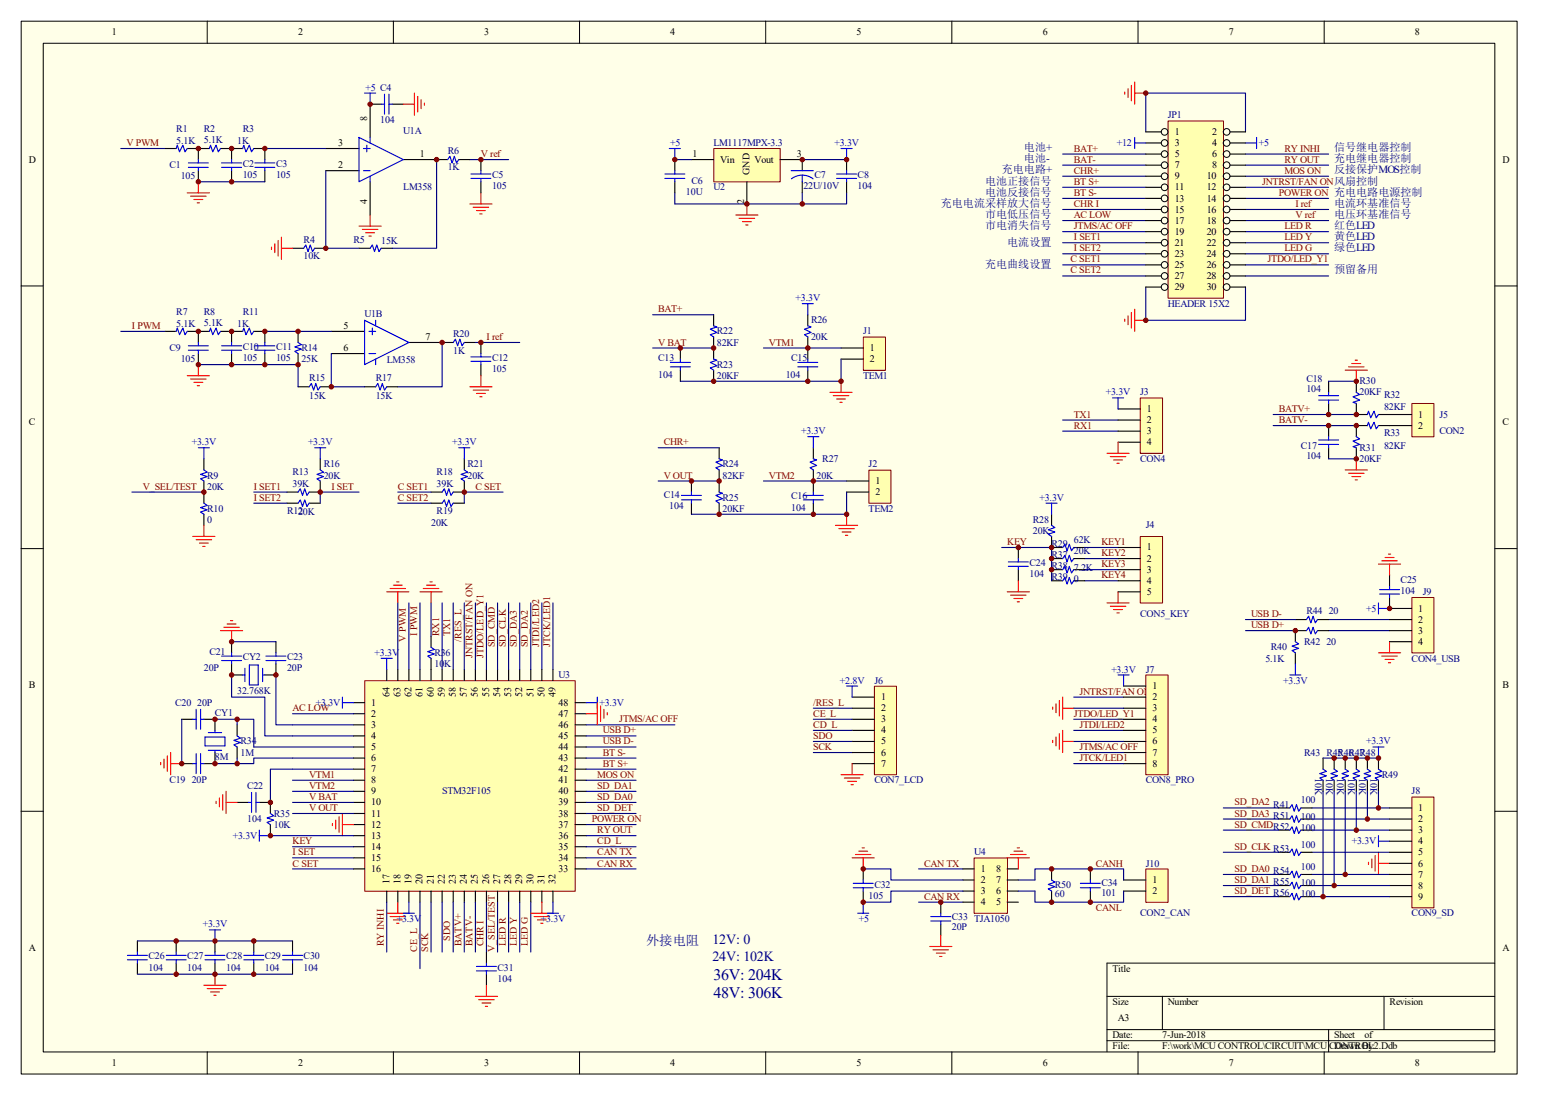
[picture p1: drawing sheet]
<svg xmlns="http://www.w3.org/2000/svg" width="297mm" height="210mm" viewBox="0 0 297 210" stroke-linecap="round" stroke-linejoin="round" font-family="sans-serif">
<defs><g id="words">
<g font-size="3.1" fill="#000080">
<text x="136.9" y="188">36V: 204K</text>
<text x="136.9" y="191.4">48V: 306K</text>
</g>
<g font-size="2.7" fill="#000080">
<text x="136.7" y="181.1">12V: 0</text>
<text x="136.7" y="184.3">24V: 102K</text>
</g>
<text font-size="2.6" fill="#000080" x="124" y="181.3">外接电阻</text>
<g font-size="2.1" fill="#000080">
<text x="196.5" y="29">电池+</text>
<text x="256" y="29">信号继电器控制</text>
<text x="189" y="35.4">电池正接信号</text>
<text x="192.2" y="33.3">充电电路+</text>
<text x="196.5" y="31.2">电池-</text>
<text x="256" y="31.2">充电继电器控制</text>
<text x="256" y="33.3">反接保护MOS控制</text>
<text x="180.5" y="39.7">充电电流采样放大信号</text>
<text x="189" y="37.5">电池反接信号</text>
<text x="189" y="41.8">市电低压信号</text>
<text x="256" y="39.7">电流环基准信号</text>
<text x="256" y="41.8">电压环基准信号</text>
<text x="189" y="43.9">市电消失信号</text>
<text x="193.3" y="47.1">电流设置</text>
<text x="256" y="43.9">红色LED</text>
<text x="256" y="46">黄色LED</text>
<text x="189" y="51.4">充电曲线设置</text>
<text x="256" y="48.2">绿色LED</text>
<text x="256" y="52.4">预留备用</text>
</g>
<g font-size="1.9">
<text x="21.5" y="6.8">1</text>
<text x="57.2" y="6.8">2</text>
<text x="92.9" y="6.8">3</text>
<text x="128.6" y="6.8">4</text>
<text x="164.3" y="6.8">5</text>
<text x="200.1" y="6.8">6</text>
<text x="235.8" y="6.8">7</text>
<text x="271.5" y="6.8">8</text>
<text x="70.4" y="23.2" transform="rotate(-90 70.4 23.2)">8</text>
<text x="64.9" y="28">3</text>
<text x="225.4" y="25.9">1</text>
<text x="225.4" y="28">3</text>
<text x="232.6" y="25.9">2</text>
<text x="232.6" y="28">4</text>
<text x="5.5" y="31.2">D</text>
<text x="64.9" y="32.3">2</text>
<text x="80.6" y="30.1">1</text>
<text x="132.9" y="30.1">1</text>
<text x="138.2" y="31.2">Vin</text>
<text x="143.8" y="33.6" transform="rotate(-90 143.8 33.6)">GND</text>
<text x="144.8" y="31.2">Vout</text>
<text x="152.9" y="30.1">3</text>
<text x="225.4" y="30.1">5</text>
<text x="225.4" y="32.3">7</text>
<text x="225.4" y="34.4">9</text>
<text x="231.5" y="34.4">10</text>
<text x="232.6" y="30.1">6</text>
<text x="232.6" y="32.3">8</text>
<text x="288.3" y="31.2">D</text>
<text x="70.4" y="39.1" transform="rotate(-90 70.4 39.1)">4</text>
<text x="142.8" y="39.1" transform="rotate(-90 142.8 39.1)">2</text>
<text x="225.4" y="36.5">11</text>
<text x="225.4" y="38.7">13</text>
<text x="225.4" y="40.8">15</text>
<text x="231.5" y="36.5">12</text>
<text x="231.5" y="38.7">14</text>
<text x="231.5" y="40.8">16</text>
<text x="225.4" y="42.9">17</text>
<text x="225.4" y="45">19</text>
<text x="225.4" y="47.2">21</text>
<text x="231.5" y="42.9">18</text>
<text x="231.5" y="45">20</text>
<text x="231.5" y="47.2">22</text>
<text x="225.4" y="49.3">23</text>
<text x="225.4" y="51.4">25</text>
<text x="225.4" y="53.5">27</text>
<text x="231.5" y="49.3">24</text>
<text x="231.5" y="51.4">26</text>
<text x="231.5" y="53.5">28</text>
<text x="225.4" y="55.6">29</text>
<text x="231.5" y="55.6">30</text>
<text x="65.9" y="63.1">5</text>
<text x="81.7" y="65.2">7</text>
<text x="65.9" y="67.4">6</text>
<text x="166.9" y="67.4">1</text>
<text x="166.9" y="69.5">2</text>
<text x="5.5" y="81.6">C</text>
<text x="220" y="79">1</text>
<text x="220" y="81.2">2</text>
<text x="220" y="83.3">3</text>
<text x="272.1" y="80.1">1</text>
<text x="272.1" y="82.2">2</text>
<text x="288.3" y="81.6">C</text>
<text x="220" y="85.4">4</text>
<text x="168" y="92.8">1</text>
<text x="168" y="95">2</text>
<text x="220" y="105.6">1</text>
<text x="220" y="107.7">2</text>
<text x="220" y="109.9">3</text>
<text x="220" y="112">4</text>
<text x="220" y="114.1">5</text>
<text x="272.1" y="117.3">1</text>
<text x="272.1" y="119.4">2</text>
<text x="272.1" y="121.5">3</text>
<text x="272.1" y="123.7">4</text>
<text x="5.5" y="132">B</text>
<text x="288.3" y="132">B</text>
<text x="71.2" y="135.3">1</text>
<text x="71.2" y="137.5">2</text>
<text x="74.7" y="133.7" transform="rotate(-90 74.7 133.7)">64</text>
<text x="76.8" y="133.7" transform="rotate(-90 76.8 133.7)">63</text>
<text x="79" y="133.7" transform="rotate(-90 79 133.7)">62</text>
<text x="81.1" y="133.7" transform="rotate(-90 81.1 133.7)">61</text>
<text x="83.2" y="133.7" transform="rotate(-90 83.2 133.7)">60</text>
<text x="85.3" y="133.7" transform="rotate(-90 85.3 133.7)">59</text>
<text x="87.5" y="133.7" transform="rotate(-90 87.5 133.7)">58</text>
<text x="89.6" y="133.7" transform="rotate(-90 89.6 133.7)">57</text>
<text x="91.7" y="133.7" transform="rotate(-90 91.7 133.7)">56</text>
<text x="93.9" y="133.7" transform="rotate(-90 93.9 133.7)">55</text>
<text x="96" y="133.7" transform="rotate(-90 96 133.7)">54</text>
<text x="98.1" y="133.7" transform="rotate(-90 98.1 133.7)">53</text>
<text x="100.2" y="133.7" transform="rotate(-90 100.2 133.7)">52</text>
<text x="102.4" y="133.7" transform="rotate(-90 102.4 133.7)">51</text>
<text x="104.5" y="133.7" transform="rotate(-90 104.5 133.7)">50</text>
<text x="106.6" y="133.7" transform="rotate(-90 106.6 133.7)">49</text>
<text x="107.1" y="137.5">47</text>
<text x="107.1" y="135.3">48</text>
<text x="169" y="134.3">1</text>
<text x="169" y="136.4">2</text>
<text x="221.1" y="132.2">1</text>
<text x="221.1" y="134.3">2</text>
<text x="221.1" y="136.4">3</text>
<text x="71.2" y="139.6">3</text>
<text x="71.2" y="141.7">4</text>
<text x="71.2" y="143.8">5</text>
<text x="107.1" y="143.8">44</text>
<text x="107.1" y="141.7">45</text>
<text x="107.1" y="139.6">46</text>
<text x="169" y="138.6">3</text>
<text x="169" y="140.7">4</text>
<text x="169" y="142.8">5</text>
<text x="221.1" y="138.6">4</text>
<text x="221.1" y="140.7">5</text>
<text x="221.1" y="142.8">6</text>
<text x="71.2" y="146">6</text>
<text x="71.2" y="148.1">7</text>
<text x="107.1" y="148.1">42</text>
<text x="107.1" y="146">43</text>
<text x="169" y="144.9">6</text>
<text x="169" y="147.1">7</text>
<text x="221.1" y="144.9">7</text>
<text x="221.1" y="147.1">8</text>
<text x="71.2" y="150.2">8</text>
<text x="71.2" y="152.4">9</text>
<text x="71.2" y="154.5">10</text>
<text x="107.1" y="154.5">39</text>
<text x="107.1" y="152.4">40</text>
<text x="107.1" y="150.2">41</text>
<text x="272.1" y="155.5">1</text>
<text x="71.2" y="156.6">11</text>
<text x="71.2" y="158.7">12</text>
<text x="71.2" y="160.9">13</text>
<text x="107.1" y="160.9">36</text>
<text x="107.1" y="158.7">37</text>
<text x="107.1" y="156.6">38</text>
<text x="272.1" y="157.7">2</text>
<text x="272.1" y="159.8">3</text>
<text x="272.1" y="161.9">4</text>
<text x="71.2" y="163">14</text>
<text x="71.2" y="165.1">15</text>
<text x="71.2" y="167.3">16</text>
<text x="107.1" y="167.3">33</text>
<text x="107.1" y="165.1">34</text>
<text x="107.1" y="163">35</text>
<text x="188.2" y="167.3">1</text>
<text x="191.1" y="167.3">8</text>
<text x="272.1" y="164">5</text>
<text x="272.1" y="166.2">6</text>
<text x="74.7" y="169.6" transform="rotate(-90 74.7 169.6)">17</text>
<text x="76.8" y="169.6" transform="rotate(-90 76.8 169.6)">18</text>
<text x="79" y="169.6" transform="rotate(-90 79 169.6)">19</text>
<text x="81.1" y="169.6" transform="rotate(-90 81.1 169.6)">20</text>
<text x="83.2" y="169.6" transform="rotate(-90 83.2 169.6)">21</text>
<text x="85.3" y="169.6" transform="rotate(-90 85.3 169.6)">22</text>
<text x="87.5" y="169.6" transform="rotate(-90 87.5 169.6)">23</text>
<text x="89.6" y="169.6" transform="rotate(-90 89.6 169.6)">24</text>
<text x="91.7" y="169.6" transform="rotate(-90 91.7 169.6)">25</text>
<text x="93.9" y="169.6" transform="rotate(-90 93.9 169.6)">26</text>
<text x="96" y="169.6" transform="rotate(-90 96 169.6)">27</text>
<text x="98.1" y="169.6" transform="rotate(-90 98.1 169.6)">28</text>
<text x="100.2" y="169.6" transform="rotate(-90 100.2 169.6)">29</text>
<text x="102.4" y="169.6" transform="rotate(-90 102.4 169.6)">30</text>
<text x="104.5" y="169.6" transform="rotate(-90 104.5 169.6)">31</text>
<text x="106.6" y="169.6" transform="rotate(-90 106.6 169.6)">32</text>
<text x="188.2" y="169.4">2</text>
<text x="188.2" y="171.5">3</text>
<text x="188.2" y="173.6">4</text>
<text x="191.1" y="173.6">5</text>
<text x="191.1" y="171.5">6</text>
<text x="191.1" y="169.4">7</text>
<text x="221.1" y="169.4">1</text>
<text x="221.1" y="171.5">2</text>
<text x="272.1" y="168.3">7</text>
<text x="272.1" y="170.4">8</text>
<text x="272.1" y="172.6">9</text>
<text x="5.5" y="182.3">A</text>
<text x="288.3" y="182.3">A</text>
<text x="213.4" y="186.4">Title</text>
<text x="213.4" y="192.7">Size</text>
<text x="214.5" y="195.9">A3</text>
<text x="224.1" y="192.7">Number</text>
<text x="266.6" y="192.7">Revision</text>
<text x="213.4" y="199.1">Date:</text>
<text x="213.4" y="201.3">File:</text>
<text x="223" y="199.1">7-Jun-2018</text>
<text x="223" y="201.3">F:\work\MCU CONTROL\CIRCUIT\MCU CONTROL2.Ddb</text>
<text x="256" y="201.3">Drawn By:</text>
<text x="256" y="199.1">Sheet</text>
<text x="261.8" y="199.1">of</text>
<text x="21.5" y="204.4">1</text>
<text x="57.2" y="204.4">2</text>
<text x="92.9" y="204.4">3</text>
<text x="128.6" y="204.4">4</text>
<text x="164.3" y="204.4">5</text>
<text x="200.1" y="204.4">6</text>
<text x="235.8" y="204.4">7</text>
<text x="271.5" y="204.4">8</text>
</g>
<g font-size="1.9" fill="#00f">
<text x="70.1" y="17.4">+5 C4</text>
<text x="128.6" y="28">+5</text>
<text x="160.1" y="28">+3.3V</text>
<text x="214.3" y="28">+12</text>
<text x="241.5" y="28">+5</text>
<text x="152.7" y="57.8">+3.3V</text>
<text x="212.2" y="75.8">+3.3V</text>
<text x="153.7" y="83.3">+3.3V</text>
<text x="36.8" y="85.4">+3.3V</text>
<text x="59.1" y="85.4">+3.3V</text>
<text x="86.7" y="85.4">+3.3V</text>
<text x="199.4" y="96">+3.3V</text>
<text x="262.1" y="117.3">+5</text>
<text x="71.9" y="125.8">+3.3V</text>
<text x="161.2" y="131.1">+2.8V</text>
<text x="213.2" y="129">+3.3V</text>
<text x="246.2" y="131.1">+3.3V</text>
<text x="60.6" y="135.3">+3.3V</text>
<text x="115" y="135.3">+3.3V</text>
<text x="262.1" y="142.8">+3.3V</text>
<text x="44.7" y="160.9">+3.3V</text>
<text x="259.4" y="161.9">+3.3V</text>
<text x="38.9" y="177.9">+3.3V</text>
<text x="76.1" y="176.8">+3.3V</text>
<text x="103.8" y="176.8">+3.3V</text>
<text x="164.8" y="176.8">+5</text>
</g>
<g font-size="1.9" fill="#000080">
<text x="72.9" y="23.5">104</text>
<text x="224.1" y="22.7">JP1</text>
<text x="33.8" y="25.2">R1</text>
<text x="33.8" y="27.6">5.1K</text>
<text x="39.1" y="25.2">R2</text>
<text x="39.1" y="27.4">5.1K</text>
<text x="45.5" y="27.6">1K</text>
<text x="46.6" y="25.2">R3</text>
<text x="77.4" y="25.7">U1A</text>
<text x="85.9" y="29.5">R6</text>
<text x="136.9" y="28">LM1117MPX-3.3</text>
<text x="32.5" y="32.3">C1</text>
<text x="34.7" y="34.4">105</text>
<text x="46.6" y="32">C2</text>
<text x="46.6" y="34.2">105</text>
<text x="53" y="32">C3</text>
<text x="53" y="34.2">105</text>
<text x="85.9" y="32.7">1K</text>
<text x="94.4" y="34.2">C5</text>
<text x="132.7" y="35.2">C6</text>
<text x="156.3" y="34.2">C7</text>
<text x="164.5" y="34.2">C8</text>
<text x="77.4" y="36.5">LM358</text>
<text x="94.4" y="36.3">105</text>
<text x="131.6" y="37.4">10U</text>
<text x="136.9" y="36.5">U2</text>
<text x="154.1" y="36.3">22U/10V</text>
<text x="164.5" y="36.3">104</text>
<text x="58.3" y="46.5">R4</text>
<text x="67.8" y="46.5">R5</text>
<text x="73.2" y="46.7">15K</text>
<text x="58.3" y="49.7">10K</text>
<text x="224.1" y="58.8">HEADER 15X2</text>
<text x="33.8" y="60.3">R7</text>
<text x="33.8" y="62.7">5.1K</text>
<text x="39.1" y="60.3">R8</text>
<text x="39.1" y="62.4">5.1K</text>
<text x="45.5" y="62.7">1K</text>
<text x="46.6" y="60.3">R11</text>
<text x="69.9" y="60.7">U1B</text>
<text x="87" y="64.6">R20</text>
<text x="137.5" y="64.1">R22</text>
<text x="155.6" y="62">R26</text>
<text x="155.6" y="65.2">20K</text>
<text x="165.6" y="64.1">J1</text>
<text x="32.5" y="67.4">C9</text>
<text x="34.7" y="69.5">105</text>
<text x="46.6" y="67.1">C10</text>
<text x="46.6" y="69.3">105</text>
<text x="53" y="67.1">C11</text>
<text x="53" y="69.3">105</text>
<text x="57.8" y="67.4">R14</text>
<text x="57.8" y="69.5">25K</text>
<text x="74.2" y="69.7">LM358</text>
<text x="87" y="68">1K</text>
<text x="94.4" y="69.3">C12</text>
<text x="94.4" y="71.4">105</text>
<text x="126.3" y="69.3">C13</text>
<text x="137.5" y="66.3">82KF</text>
<text x="137.5" y="70.5">R23</text>
<text x="151.8" y="69.3">C15</text>
<text x="59.3" y="73.1">R15</text>
<text x="59.3" y="76.5">15K</text>
<text x="72.1" y="73.1">R17</text>
<text x="72.1" y="76.5">15K</text>
<text x="126.3" y="72.4">104</text>
<text x="137.5" y="72.6">20KF</text>
<text x="150.7" y="72.4">104</text>
<text x="165.6" y="72.6">TEM1</text>
<text x="218.8" y="75.8">J3</text>
<text x="250.7" y="73.3">C18</text>
<text x="250.7" y="75.2">104</text>
<text x="260.9" y="73.7">R30</text>
<text x="260.9" y="75.8">20KF R32</text>
<text x="265.6" y="78.6">82KF</text>
<text x="265.6" y="83.7">R33</text>
<text x="276.2" y="80.1">J5</text>
<text x="276.2" y="83.3">CON2</text>
<text x="62.1" y="89.7">R16</text>
<text x="89.7" y="89.7">R21</text>
<text x="138.6" y="89.7">R24</text>
<text x="157.8" y="88.6">R27</text>
<text x="166.7" y="89.7">J2</text>
<text x="218.8" y="88.6">CON4</text>
<text x="249.6" y="86">C17</text>
<text x="250.7" y="88">104</text>
<text x="260.9" y="86.5">R31</text>
<text x="260.9" y="88.6">20KF</text>
<text x="265.6" y="86">82KF</text>
<text x="39.8" y="91.8">R9</text>
<text x="39.8" y="93.9">20K</text>
<text x="56.1" y="91.1">R13</text>
<text x="56.1" y="93.5">39K</text>
<text x="62.1" y="91.8">20K</text>
<text x="83.8" y="91.1">R18</text>
<text x="83.8" y="93.5">39K</text>
<text x="89.7" y="91.8">20K</text>
<text x="127.3" y="95.6">C14</text>
<text x="138.6" y="91.8">82KF</text>
<text x="151.8" y="95.8">C16</text>
<text x="156.7" y="91.8">20K</text>
<text x="39.8" y="98.2">R10</text>
<text x="39.8" y="100.3">0</text>
<text x="55.1" y="98.6">R12</text>
<text x="57.2" y="98.8">20K</text>
<text x="82.7" y="100.9">20K</text>
<text x="83.8" y="98.6">R19</text>
<text x="128.4" y="97.5">104</text>
<text x="138.6" y="96">R25</text>
<text x="138.6" y="98.2">20KF</text>
<text x="151.8" y="98">104</text>
<text x="166.7" y="98.2">TEM2</text>
<text x="198.2" y="100.3">R28</text>
<text x="219.8" y="101.3">J4</text>
<text x="198.2" y="102.4">20K</text>
<text x="201.8" y="104.9">R29</text>
<text x="201.8" y="107.1">R37</text>
<text x="206" y="104.1">62K</text>
<text x="206" y="106.3">20K</text>
<text x="197.5" y="108.6">C24</text>
<text x="197.5" y="110.7">104</text>
<text x="201.8" y="109.2">R38</text>
<text x="201.8" y="111.3">R39</text>
<text x="206" y="109.4">7.2K</text>
<text x="206" y="111.5">0</text>
<text x="268.7" y="111.8">C25</text>
<text x="268.7" y="113.9">104</text>
<text x="218.8" y="118.4">CON5_KEY</text>
<text x="250.7" y="117.7">R44 20</text>
<text x="273" y="114.1">J9</text>
<text x="40.2" y="125.6">C21</text>
<text x="83.4" y="125.8">R36</text>
<text x="243.8" y="124.7">R40</text>
<text x="250.2" y="123.7">R42 20</text>
<text x="39.1" y="128.8">20P</text>
<text x="46.6" y="126.7">CY2</text>
<text x="55.1" y="126.7">C23</text>
<text x="55.1" y="128.8">20P</text>
<text x="83.4" y="127.9">10K</text>
<text x="107.1" y="130">U3</text>
<text x="167.8" y="131.1">J6</text>
<text x="219.8" y="129">J7</text>
<text x="242.8" y="126.9">5.1K</text>
<text x="270.8" y="126.9">CON4_USB</text>
<text x="33.6" y="135.3">C20 20P</text>
<text x="41.2" y="137.3">CY1</text>
<text x="45.5" y="133">32.768K</text>
<text x="46.1" y="142.8">R34</text>
<text x="41.2" y="145.8">8M</text>
<text x="46.1" y="144.9">1M</text>
<text x="250.2" y="144.9">R43 R45 R47</text>
<text x="252.3" y="149.2" transform="rotate(90 252.3 149.2)">10K</text>
<text x="254.4" y="149.2" transform="rotate(90 254.4 149.2)">10K</text>
<text x="256.5" y="149.2" transform="rotate(90 256.5 149.2)">10K</text>
<text x="256.6" y="144.9">R46 R48</text>
<text x="258.7" y="149.2" transform="rotate(90 258.7 149.2)">10K</text>
<text x="260.8" y="149.2" transform="rotate(90 260.8 149.2)">10K</text>
<text x="262.9" y="149.2" transform="rotate(90 262.9 149.2)">10K</text>
<text x="265.1" y="149.2">R49</text>
<text x="32.5" y="150.2">C19 20P</text>
<text x="47.4" y="151.3">C22</text>
<text x="84.8" y="152.4">STM32F105</text>
<text x="167.8" y="150.2">CON7_LCD</text>
<text x="219.8" y="150.2">CON8_PRO</text>
<text x="249.6" y="154.1">100</text>
<text x="270.8" y="152.4">J8</text>
<text x="47.4" y="157.7">104</text>
<text x="52.5" y="156.6">R35</text>
<text x="52.5" y="158.7">10K</text>
<text x="249.6" y="157.3">100</text>
<text x="249.6" y="159.4">100</text>
<text x="186.9" y="164">U4</text>
<text x="219.8" y="166.2">J10</text>
<text x="249.6" y="162.6">100</text>
<text x="249.6" y="166.8">100</text>
<text x="166.7" y="172.3">105</text>
<text x="167.8" y="170.2">C32</text>
<text x="202.4" y="170.2">R50</text>
<text x="202.4" y="172.1">60</text>
<text x="211.3" y="170">C34</text>
<text x="211.3" y="171.9">101</text>
<text x="249.6" y="170">100</text>
<text x="249.6" y="172.1">100</text>
<text x="182.6" y="176.4">C33 TJA1050</text>
<text x="182.6" y="178.3">20P</text>
<text x="218.8" y="175.7">CON2_CAN</text>
<text x="270.8" y="175.7">CON9_SD</text>
<text x="28.5" y="184">C26</text>
<text x="35.9" y="184">C27</text>
<text x="43.4" y="184">C28</text>
<text x="50.8" y="184">C29</text>
<text x="58.3" y="184">C30</text>
<text x="28.5" y="186.2">104</text>
<text x="35.9" y="186.2">104</text>
<text x="43.4" y="186.2">104</text>
<text x="50.8" y="186.2">104</text>
<text x="58.3" y="186.2">104</text>
<text x="95.5" y="186.2">C31</text>
<text x="95.5" y="188.3">104</text>
</g>
<g font-size="1.9" fill="#800000">
<text x="24.3" y="28">V PWM</text>
<text x="206" y="29.1">BAT+</text>
<text x="246.4" y="29.1">RY INHI</text>
<text x="92.3" y="30.1">V ref</text>
<text x="206" y="31.2">BAT-</text>
<text x="206" y="33.3">CHR+</text>
<text x="206" y="35.4">BT S+</text>
<text x="242.1" y="35.4">JNTRST/FAN ON风扇控制</text>
<text x="246.4" y="31.2">RY OUT</text>
<text x="246.4" y="33.3">MOS ON</text>
<text x="206" y="37.6">BT S-</text>
<text x="206" y="39.7">CHR I</text>
<text x="206" y="41.8">AC LOW</text>
<text x="245.4" y="37.6">POWER ON 充电电路电源控制</text>
<text x="248.5" y="39.7">I ref</text>
<text x="248.5" y="41.8">V ref</text>
<text x="206" y="43.9">JTMS/AC OFF</text>
<text x="206" y="46.1">I SET1</text>
<text x="246.4" y="43.9">LED R</text>
<text x="246.4" y="46.1">LED Y</text>
<text x="205.4" y="50.3">C SET1</text>
<text x="205.4" y="52.5">C SET2</text>
<text x="206" y="48.2">I SET2</text>
<text x="243.2" y="50.3">JTDO/LED_Y1</text>
<text x="246.4" y="48.2">LED G</text>
<text x="126.3" y="59.9">BAT+</text>
<text x="25.3" y="63.1">I PWM</text>
<text x="93.3" y="65.2">I ref</text>
<text x="126.3" y="66.3">V BAT</text>
<text x="147.5" y="66.3">VTM1</text>
<text x="206" y="80.1">TX1</text>
<text x="206" y="82.2">RX1</text>
<text x="245.4" y="79">BATV+</text>
<text x="245.4" y="81.2">BATV-</text>
<text x="127.3" y="85.4">CHR+</text>
<text x="27.4" y="93.9">V_SEL/TEST</text>
<text x="48.7" y="93.9">I SET1</text>
<text x="63.6" y="93.9">I SET</text>
<text x="76.3" y="93.9">C SET1</text>
<text x="91.2" y="93.9">C SET</text>
<text x="127.3" y="91.8">V OUT</text>
<text x="147.5" y="91.8">VTM2</text>
<text x="48.7" y="96">I SET2</text>
<text x="76.3" y="96">C SET2</text>
<text x="193.3" y="104.5">KEY</text>
<text x="211.3" y="104.5">KEY1</text>
<text x="211.3" y="106.7">KEY2</text>
<text x="211.3" y="110.9">KEY4</text>
<text x="211.3" y="108.8">KEY3</text>
<text x="240" y="118.4">USB D-</text>
<text x="77.9" y="123.1" transform="rotate(-90 77.9 123.1)">V PWM</text>
<text x="80" y="122" transform="rotate(-90 80 122)">I PWM</text>
<text x="84.3" y="122" transform="rotate(-90 84.3 122)">RX1</text>
<text x="86.4" y="122" transform="rotate(-90 86.4 122)">TX1</text>
<text x="88.5" y="123.1" transform="rotate(-90 88.5 123.1)">/RES_L</text>
<text x="94.9" y="124.1" transform="rotate(-90 94.9 124.1)">SD_CMD</text>
<text x="97" y="124.1" transform="rotate(-90 97 124.1)">SD_CLK</text>
<text x="99.1" y="124.1" transform="rotate(-90 99.1 124.1)">SD_DA3</text>
<text x="101.3" y="124.1" transform="rotate(-90 101.3 124.1)">SD_DA2</text>
<text x="103.4" y="124.1" transform="rotate(-90 103.4 124.1)">JTDI/LED2</text>
<text x="105.5" y="124.1" transform="rotate(-90 105.5 124.1)">JTCK/LED1</text>
<text x="240" y="120.5">USB D+</text>
<text x="90.6" y="126.3" transform="rotate(-90 90.6 126.3)">JNTRST/FAN ON</text>
<text x="92.8" y="126.3" transform="rotate(-90 92.8 126.3)">JTDO/LED_Y1</text>
<text x="56.1" y="136.4">AC LOW</text>
<text x="156" y="137.5">CE_L</text>
<text x="156" y="135.3">/RES_L</text>
<text x="206" y="137.5">JTDO/LED_Y1</text>
<text x="207.1" y="133.2">JNTRST/FAN ON</text>
<text x="115.7" y="142.8">USB D-</text>
<text x="115.7" y="140.7">USB D+</text>
<text x="118.8" y="138.6">JTMS/AC OFF</text>
<text x="156" y="139.6">CD_L</text>
<text x="156" y="143.8">SCK</text>
<text x="156" y="141.7">SDO</text>
<text x="207.1" y="143.8">JTMS/AC OFF</text>
<text x="207.1" y="139.6">JTDI/LED2</text>
<text x="59.3" y="149.2">VTM1</text>
<text x="114.6" y="149.2">MOS ON</text>
<text x="115.7" y="147.1">BT S+</text>
<text x="115.7" y="144.9">BT S-</text>
<text x="207.1" y="146">JTCK/LED1</text>
<text x="59.3" y="153.4">V BAT</text>
<text x="59.3" y="155.5">V OUT</text>
<text x="59.3" y="151.3">VTM2</text>
<text x="114.6" y="153.4">SD_DA0</text>
<text x="114.6" y="151.3">SD_DA1</text>
<text x="114.6" y="155.5">SD_DET</text>
<text x="236.9" y="154.5">SD_DA2 R41</text>
<text x="56.1" y="161.9">KEY</text>
<text x="113.5" y="157.7">POWER ON</text>
<text x="114.6" y="159.8">RY OUT</text>
<text x="114.6" y="161.9">CD_L</text>
<text x="236.9" y="156.6">SD_DA3 R51</text>
<text x="236.9" y="158.7">SD_CMDR52</text>
<text x="56.1" y="164">I SET</text>
<text x="56.1" y="166.2">C SET</text>
<text x="114.6" y="166.2">CAN RX</text>
<text x="114.6" y="164">CAN TX</text>
<text x="177.3" y="166.2">CAN TX</text>
<text x="210.3" y="166.2">CANH</text>
<text x="236.9" y="163">SD_CLK R53</text>
<text x="236.9" y="167.3">SD_DA0 R54</text>
<text x="177.3" y="172.6">CAN RX</text>
<text x="236.9" y="169.4">SD_DA1 R55</text>
<text x="236.9" y="171.5">SD_DET R56</text>
<text x="210.3" y="174.7">CANL</text>
<text x="73.7" y="181.5" transform="rotate(-90 73.7 181.5)">RY INHI</text>
<text x="80" y="182.6" transform="rotate(-90 80 182.6)">CE_L</text>
<text x="82.1" y="182.6" transform="rotate(-90 82.1 182.6)">SCK</text>
<text x="86.4" y="180.5" transform="rotate(-90 86.4 180.5)">SDO</text>
<text x="88.5" y="181.5" transform="rotate(-90 88.5 181.5)">BATV+</text>
<text x="90.6" y="181.5" transform="rotate(-90 90.6 181.5)">BATV-</text>
<text x="92.8" y="181.5" transform="rotate(-90 92.8 181.5)">CHR I</text>
<text x="94.9" y="182.6" transform="rotate(-90 94.9 182.6)">V_SEL/TEST</text>
<text x="97" y="181.5" transform="rotate(-90 97 181.5)">LED R</text>
<text x="99.1" y="181.5" transform="rotate(-90 99.1 181.5)">LED Y</text>
<text x="101.3" y="181.5" transform="rotate(-90 101.3 181.5)">LED G</text>
</g>
</g></defs>
<path d="M4.1 4.1h287v201.9h-287z" fill="#ffffe8"/>
<g fill="none" stroke="#000" stroke-width=".19">
<path d="M4.1 4.1h287v201.9h-287zM8.3 8.3h278.5v193.5h-278.5zM39.8 4v4.3M75.5 4v4.3M111.2 4v4.3M146.9 4v4.3M182.6 4v4.3M218.3 4v4.3M254.1 4v4.3M4 54.8h4.3M286.8 54.8h4.3M4 105.2h4.3"/>
<path d="M286.8 105.2h4.3M4 155.6h4.3M286.8 155.6h4.3M212.4 191.1h74.4M212.4 197.5h74.4M212.4 199.6h74.4M223 191.1v6.4M254.9 197.5v4.2M265.5 191.1v6.4M286.8 184.7h-74.4v17M39.8 201.7v4.3M75.5 201.7v4.3"/>
<path d="M111.2 201.7v4.3M146.9 201.7v4.3M182.6 201.7v4.3M218.3 201.7v4.3M254.1 201.7v4.3"/>
</g>
<g fill="none" stroke="#000080" stroke-width=".21">
<path d="M203.9 29.5h15.9M203.9 31.7h15.9M203.9 33.8h15.9M203.9 35.9h15.9M203.9 38h15.9M219.8 25.3v-7.4h19.2v7.4M239 29.5h15.9M239 31.7h15.9M239 33.8h15.9M239 35.9h15.9M239 38h15.9M203.9 40.2h15.9"/>
<path d="M203.9 42.3h15.9M203.9 44.4h15.9M203.9 46.6h15.9M203.9 48.7h15.9M219.8 55.1v6.3h19.2v-6.3M239 40.2h15.9M239 42.3h15.9M239 44.4h15.9M239 46.6h15.9M239 48.7h15.9"/>
</g>
<path d="M215.8 17.6v.5M216.4 17v1.7M217.1 16.4v2.9M217.7 15.7v4.3M217.7 17.9h2.1M217.1 59.9v3M217.7 59.3v4.3M215.8 61.2v.4M216.4 60.6v1.7M217.7 61.4h2.1" fill="none" stroke="#f00" stroke-width=".21"/>
<path d="M217.7 27.4h2.1M217.7 26.4v2.1M239 27.4h2.1M241.1 26.4v2.1" fill="none" stroke="#00f" stroke-width=".21"/>
<path d="M165.7 64.7h4.2v6.3h-4.2z" fill="#ffffb0"/>
<path d="M165.7 64.6h4.2v6.4h-4.2z" fill="none" stroke="#800000" stroke-width=".19"/>
<path d="M161.4 66.7h4.2M161.4 68.9h4.2" fill="none" stroke="#000" stroke-width=".21"/>
<path d="M166.8 90.2h4.1v6.3h-4.1z" fill="#ffffb0"/>
<path d="M166.7 90.2h4.2v6.3h-4.2z" fill="none" stroke="#800000" stroke-width=".19"/>
<path d="M162.4 92.3h4.3M162.4 94.4h4.3" fill="none" stroke="#000" stroke-width=".21"/>
<path d="M203.9 50.8h15.9M203.9 52.9h15.9M239 50.8h15.9M239 52.9h15.9" fill="none" stroke="#000080" stroke-width=".21"/>
<path d="M224.2 23.2h10.5v34h-10.5z" fill="#ffffb0"/>
<path d="M224.1 23.2h10.6v34h-10.6z" fill="none" stroke="#800000" stroke-width=".19"/>
<g fill="none" stroke="#000" stroke-width=".19">
<circle cx="223.4" cy="25.3" r=".64"/>
<circle cx="223.4" cy="27.4" r=".64"/>
<circle cx="223.4" cy="29.5" r=".64"/>
<circle cx="223.4" cy="31.7" r=".64"/>
<circle cx="223.4" cy="33.8" r=".64"/>
<circle cx="223.4" cy="35.9" r=".64"/>
<circle cx="223.4" cy="38" r=".64"/>
<circle cx="235.4" cy="25.3" r=".64"/>
<circle cx="235.4" cy="31.7" r=".64"/>
<circle cx="235.4" cy="35.9" r=".64"/>
<circle cx="235.4" cy="38" r=".64"/>
<circle cx="235.4" cy="27.4" r=".64"/>
<circle cx="235.4" cy="29.5" r=".64"/>
<circle cx="235.4" cy="33.8" r=".64"/>
<circle cx="223.4" cy="55.1" r=".64"/>
<circle cx="223.4" cy="44.4" r=".64"/>
<circle cx="223.4" cy="42.3" r=".64"/>
<circle cx="223.4" cy="50.8" r=".64"/>
<circle cx="223.4" cy="46.6" r=".64"/>
<circle cx="223.4" cy="48.7" r=".64"/>
<circle cx="223.4" cy="40.2" r=".64"/>
<circle cx="223.4" cy="52.9" r=".64"/>
<circle cx="235.4" cy="42.3" r=".64"/>
<circle cx="235.4" cy="50.8" r=".64"/>
<circle cx="235.4" cy="40.2" r=".64"/>
<circle cx="235.4" cy="44.4" r=".64"/>
<circle cx="235.4" cy="46.6" r=".64"/>
<circle cx="235.4" cy="48.7" r=".64"/>
<circle cx="235.4" cy="55.1" r=".64"/>
<circle cx="235.4" cy="52.9" r=".64"/>
</g>
<g fill="none" stroke="#000" stroke-width=".21">
<path d="M71 20h2.1M75.3 20h2.1M219.8 25.3h3M219.8 27.4h3M219.8 29.5h3M219.8 31.7h3M219.8 33.8h3M219.8 35.9h3M219.8 38h3M236 25.3h3M236 27.4h3M236 29.5h3"/>
<path d="M236 31.7h3M236 33.8h3M236 35.9h3M236 38h3M219.8 40.2h3M219.8 42.3h3M219.8 44.4h3M219.8 46.6h3M219.8 48.7h3M219.8 50.8h3M219.8 52.9h3M219.8 55.1h3"/>
<path d="M236 40.2h3M236 42.3h3M236 44.4h3M236 46.6h3M236 48.7h3M236 50.8h3M236 52.9h3M236 55.1h3M130.5 66.7v2.2M130.5 71v2.1M136.9 60.4v2.1M136.9 64.6v4.3"/>
<path d="M136.9 71v2.1M155 60.4v2.1M155 64.6v4.3M155 71v2.1M138 85.9v2.1M138 90.1v4.3M138 96.5v2.1M156.1 85.9v2.1M156.1 90.1v4.3M156.1 96.5v2.1M165.6 166.7v2.1M165.6 170.9v2.1"/>
<path d="M26.4 180.5v2.1M26.4 184.7v2.1"/>
</g>
<g fill="none" stroke="#f00" stroke-width=".21">
<path d="M77.4 20h2.1M79.5 17.9v4.2M80.2 18.5v3M80.8 19.1v1.7M81.4 19.8v.4M68.9 43.4h4.2M69.5 44h3M70.2 44.6h1.7M70.8 45.3h.4M71 41.2v2.2M159.2 75.3h4.3M159.9 75.9h3"/>
<path d="M160.5 76.5h1.7M161.2 77.2h.4M161.4 73.1v2.2M162.4 98.6v2.2M160.3 100.8h4.3M160.9 101.4h3M161.6 102h1.7M162.2 102.7h.4M74.2 175.2h4.3M74.8 175.8h3M75.5 176.4h1.7M76.1 177.1h.4"/>
<path d="M76.3 173v2.2"/>
</g>
<g fill="none" stroke="#00f" stroke-width=".21">
<path d="M69.9 17.9h2.2M71 17.9v2.1M73.1 20h.7M73.8 18.1v3.8M74.6 20h.7M74.6 18.1v3.8M153.9 58.2h2.2M155 58.2v2.2M128.6 70.4h3.9M128.6 69.5h3.9M130.5 68.9v.6M130.5 70.4v.6"/>
<path d="M136.9 62.5l.7 .2-1.3 .4 1.3 .7-1.3 .4 .6 .4M136.9 68.9l.7 .2-1.3 .4 1.3 .6-1.3 .5 .6 .4M153.1 70.4h3.8M153.1 69.5h3.8M155 62.5l.6 .2-1.2 .4 1.2 .7-1.2 .4 .6 .4M155 68.9v.6M155 70.4v.6M138 94.4l.6 .2-1.3 .4 1.3 .7-1.3 .4 .7 .4M138 88l.6 .2-1.3 .4 1.3 .7-1.3 .4 .7 .4M154.1 95.9h3.9M154.1 95h3.9M155 83.8h2.1"/>
<path d="M156.1 88l.6 .2-1.3 .4 1.3 .7-1.3 .4 .7 .4M156.1 83.8v2.1M156.1 94.4v.6M156.1 95.9v.6M163.7 169.4h3.8M163.7 170.3h3.8M165.6 168.8v.6M165.6 170.3v.6M24.5 184.1h3.8M24.5 183.2h3.8M26.4 182.6v.6M26.4 184.1v.6"/>
</g>
<path d="M125.2 66.7h11.7M125.2 60.4h11.7M146.5 66.7h14.9M161.4 68.9v4.2h-30.9M126.3 92.3h11.7M126.3 85.9h11.7M156.1 92.3h6.3M162.4 94.4v4.2h-24.4" fill="none" stroke="#000080" stroke-width=".21"/>
<path d="M137 28.5h12.7v6.4h-12.7z" fill="#ffffb0"/>
<path d="M136.9 28.5h12.8v6.4h-12.8z" fill="none" stroke="#800000" stroke-width=".19"/>
<g fill="none" stroke="#000" stroke-width=".21">
<path d="M71 20v6.4M62.5 28.5h6.4M62.5 32.7h6.4M71 34.9v6.3M77.4 30.6h6.4M132.7 30.6h4.2M143.3 34.9v4.2M149.7 30.6h4.2v2.1M153.9 34.9v2.1M162.4 30.6v2.1M162.4 34.9v2.1M56.1 47.6h2.2"/>
<path d="M60.4 47.6h2.1M68.9 47.6h2.1M73.1 47.6h2.2M254.9 73.1v2.2M254.9 77.4v2.1M260.2 77.4v2.1h2.2M260.2 73.1v2.2M264.5 79.5h2.1M132.7 92.3v2.1M132.7 96.5v2.1M254.9 81.6v2.2M254.9 85.9v2.1"/>
<path d="M260.2 85.9v2.1M262.4 81.6h-2.2v2.2M264.5 81.6h2.1M266.6 110.3v2.1M266.6 114.6v2.1"/>
</g>
<g fill="none" stroke="#00f" stroke-width=".21">
<path d="M68.9 26.4l8.5 4.2-8.5 4.3zM69.7 28.5h1.3M69.7 32.7h1.3M70.4 27.8v1.3M71 26.4v1M71 33.8v1.1M128.4 28.5h2.1M129.5 28.5v2.1M151.8 32.7h4.3M153.9 33.6v1.3M153.9 33.6l.9 .1 1.2 .6M153.9 33.6l-.9 .1-1.1 .6"/>
<path d="M160.5 34.2h3.8M160.5 33.4h3.8M161.4 28.5h2.1M162.4 28.5v2.1M162.4 32.7v.7M162.4 34.2v.7M58.3 47.6l.4-.6 .4 1.3 .4-1.3 .5 1.3 .4-.7M71 47.6l.4-.6 .5 1.3 .4-1.3 .4 1.3 .4-.7M253 76.7h3.8M253 75.9h3.8M254.9 75.3v.6M254.9 76.7v.7"/>
<path d="M260.2 75.3l.7 .4-1.3 .4 1.3 .6-1.3 .5 .6 .2M262.4 79.5l.2-.6 .4 1.2 .6-1.2 .5 1.2 .4-.6M130.8 95.9h3.8M130.8 95h3.8M132.7 94.4v.6M132.7 95.9v.6M253 84.4h3.8M253 85.2h3.8M254.9 83.8v.6M254.9 85.2v.7M260.2 83.8l.7 .4-1.3 .4 1.3 .6-1.3 .5 .6 .2M262.4 81.6l.2-.6 .4 1.3 .6-1.3 .5 1.3 .4-.7"/>
<path d="M264.7 113.9h3.8M264.7 113.1h3.8M266.6 112.4v.7M266.6 113.9v.7M214.5 129.5h2.1M215.6 129.5v2.1"/>
</g>
<path d="M129.5 37v2.1h32.9v-2.1M129.5 30.6h3.2M153.9 30.6h8.5M153.9 37v2.1M132.7 98.6h5.3M146.5 92.3h9.6M104 115.6v12.8" fill="none" stroke="#000080" stroke-width=".21"/>
<g fill="none" stroke="#f00" stroke-width=".21">
<path d="M90.1 39.1h4.3M90.8 39.8h3M92.3 37v2.1M143.3 39.1v2.1M91.4 40.4h1.7M92.1 41h.4M141.2 41.2h4.2M141.8 41.9h3M142.4 42.5h1.7M143.1 43.2h.4M258.1 71h4.3M258.7 70.4h3"/>
<path d="M259.4 69.7h1.7M260 69.1h.4M260.2 71v2.1M258.1 90.1h4.3M258.7 90.8h3M259.4 91.4h1.7M260 92h.4M260.2 88v2.1M264.5 125.2h4.2M265.1 125.8h3M265.8 126.5h1.7M266.4 127.1h.4"/>
<path d="M266.6 123.1v2.1M262.6 165.4v.4M263.2 164.7v1.7M263.8 164.1v3M264.5 163.5v4.2M264.5 165.6h2.1"/>
</g>
<path d="M70 130.6h40.4v40.3h-40.4z" fill="#ffffb0"/>
<path d="M70 130.6h40.4v40.3h-40.4z" fill="none" stroke="#800000" stroke-width=".19"/>
<g fill="none" stroke="#000" stroke-width=".21">
<path d="M67.8 134.8h2.1M67.8 136.9h2.1M67.8 139h2.1M74.2 128.4v2.1M76.3 128.4v2.1M78.5 128.4v2.1M80.6 128.4v2.1M82.7 128.4v2.1M84.8 128.4v2.1M87 128.4v2.1M89.1 128.4v2.1M91.2 128.4v2.1"/>
<path d="M93.3 128.4v2.1M95.5 128.4v2.1M97.6 128.4v2.1M99.7 128.4v2.1M101.8 128.4v2.1M104 128.4v2.1M106.1 128.4v2.1M110.3 134.8h2.2M110.3 136.9h2.2M110.3 139h2.2M67.8 141.1h2.1M67.8 143.3h2.1"/>
<path d="M67.8 145.4h2.1M67.8 147.5h2.1M67.8 149.6h2.1M67.8 151.8h2.1M67.8 153.9h2.1M67.8 156h2.1M67.8 158.1h2.1M110.3 141.1h2.2M110.3 143.3h2.2M110.3 145.4h2.2M110.3 147.5h2.2M110.3 149.6h2.2"/>
<path d="M110.3 151.8h2.2M110.3 153.9h2.2M110.3 156h2.2M110.3 158.1h2.2M67.8 160.3h2.1M67.8 162.4h2.1M67.8 164.5h2.1M67.8 166.7h2.1M74.2 170.9v2.1M76.3 170.9v2.1M78.5 170.9v2.1M80.6 170.9v2.1"/>
<path d="M82.7 170.9v2.1M84.8 170.9v2.1M87 170.9v2.1M89.1 170.9v2.1M91.2 170.9v2.1M93.3 170.9v2.1M95.5 170.9v2.1M97.6 170.9v2.1M99.7 170.9v2.1M101.8 170.9v2.1M104 170.9v2.1M106.1 170.9v2.1"/>
<path d="M110.3 160.3h2.2M110.3 162.4h2.2M110.3 164.5h2.2M110.3 166.7h2.2"/>
</g>
<path d="M62.5 32.7v14.9M78.5 115.6v12.8M80.6 115.6v12.8M101.8 115.6v12.8M106.1 115.6v12.8M254.9 118.8h11.7M112.5 139h17M254.9 121h11.7M56.1 145.4h11.7M56.1 162.4h11.7M99.7 173v9.6M101.8 173v9.6" fill="none" stroke="#000080" stroke-width=".21"/>
<path d="M52.1 47.4v.4M52.7 46.8v1.7M53.4 46.1v3M54 45.5v4.2M54 47.6h2.1" fill="none" stroke="#f00" stroke-width=".21"/>
<path d="M167.8 131.7h4.2v16.9h-4.2z" fill="#ffffb0"/>
<path d="M167.8 131.6h4.2v17h-4.2z" fill="none" stroke="#800000" stroke-width=".19"/>
<path d="M163.5 133.7h4.2M163.5 135.8h4.2M163.5 138h4.2M163.5 140.1h4.2M163.5 142.2h4.2M163.5 144.3h4.2M163.5 146.5h4.2" fill="none" stroke="#000" stroke-width=".21"/>
<path d="M162.4 131.6h2.2M163.5 131.6v2.1M264.5 160.3v2.1M264.5 161.3h2.1" fill="none" stroke="#00f" stroke-width=".21"/>
<path d="M161.4 148.6h4.2M162 149.2h3M162.6 149.9h1.7M163.3 150.5h.4M163.5 146.5v2.1" fill="none" stroke="#f00" stroke-width=".21"/>
<g fill="none" stroke="#000080" stroke-width=".21">
<path d="M84.8 115.6v12.8M87 115.6v12.8M93.3 115.6v12.8M95.5 115.6v12.8M97.6 115.6v12.8M99.7 115.6v12.8M56.1 136.9h11.7M56.1 139h11.7M156.1 138h7.4M156.1 135.8h7.4M48.7 143.3h19.1M56.1 141.1h11.7"/>
<path d="M112.5 158.1h9.5M112.5 156h9.5M112.5 153.9h9.5M112.5 141.1h9.5M112.5 143.3h9.5M156.1 142.2h7.4M156.1 144.3h7.4M156.1 140.1h7.4M251.7 159.2h14.9M251.7 157.1h14.9M56.1 164.5h11.7M56.1 166.7h11.7"/>
<path d="M74.2 173v9.6M80.6 173v12.8M82.7 173v9.6M89.1 173v9.6M95.5 173v9.6M97.6 173v9.6M112.5 164.5h9.5M112.5 160.3h9.5M112.5 162.4h9.5M251.7 163.5h14.9"/>
</g>
<path d="M270.9 77.4h4.2v6.4h-4.2z" fill="#ffffb0"/>
<path d="M270.9 77.4h4.2v6.4h-4.2z" fill="none" stroke="#800000" stroke-width=".19"/>
<g fill="none" stroke="#000" stroke-width=".21">
<path d="M266.6 79.5h4.3M39.1 88v2.1M39.1 92.3v2.1M201.8 98.6v2.2M266.6 81.6h4.3M201.8 102.9v2.1M33.8 180.5v2.1M33.8 184.7v2.1M41.2 180.5v2.1M41.2 184.7v2.1M48.7 180.5v2.1M48.7 184.7v2.1"/>
<path d="M56.1 180.5v2.1M56.1 184.7v2.1"/>
</g>
<g fill="none" stroke="#000080" stroke-width=".21">
<path d="M244.3 79.5h15.9M254.9 73.1h5.3M244.3 81.6h15.9M254.9 88h5.3M208.1 105h6.4M208.1 107.1h6.4M208.1 109.3h6.4M208.1 111.4h6.4M56.1 156h11.7M56.1 147.5h11.7M112.5 166.7h9.5M33.8 180.5h22.3"/>
<path d="M33.8 186.8h22.3"/>
</g>
<g fill="none" stroke="#00f" stroke-width=".21">
<path d="M39.1 90.1l.7 .5-1.3 .4 1.3 .4-1.3 .4 .6 .5M200.7 96.5h2.1M201.8 96.5v2.1M201.8 100.8l.6 .4-1.3 .4 1.3 .4-1.3 .5 .7 .4M73.1 126.3h2.2M74.2 126.3v2.1M112.5 134.8h2.1M114.6 133.7v2.1M40.2 178.3h2.1M41.2 178.3v2.2M77.4 175.2h2.1M78.5 173v2.2"/>
<path d="M105 175.2h2.2M106.1 173v2.2M31.9 184.1h3.8M31.9 183.2h3.8M33.8 182.6v.6M33.8 184.1v.6M39.3 184.1h3.9M39.3 183.2h3.9M41.2 182.6v.6M41.2 184.1v.6M46.8 184.1h3.8M46.8 183.2h3.8"/>
<path d="M48.7 182.6v.6M48.7 184.1v.6M54.2 184.1h3.8M54.2 183.2h3.8M56.1 182.6v.6M56.1 184.1v.6"/>
</g>
<g fill="none" stroke="#f00" stroke-width=".21">
<path d="M74.2 113.5h4.3M74.8 112.9h3M75.5 112.2h1.7M76.1 111.6h.4M76.3 113.5v2.1M212.4 115.6h4.2M213 116.3h3M213.7 116.9h1.7M214.3 117.6h.4M214.5 113.5v2.1M112.5 136.9h2.1M114.6 134.8v4.2"/>
<path d="M115.2 135.4v3M115.9 136v1.7M116.5 136.7v.4M63.8 157.9v.5M64.4 157.3v1.7M65.1 156.7v2.9M65.7 156v4.3M65.7 158.1h2.1M101.8 175.2h4.3M102.5 175.8h3M103.1 176.4h1.7M103.8 177.1h.4"/>
<path d="M104 173v2.2M39.1 189h4.3M39.8 189.6h2.9M40.4 190.2h1.7M41 190.9h.5M41.2 186.8v2.2"/>
</g>
<path d="M218.8 103h4.3v12.7h-4.3z" fill="#ffffb0"/>
<path d="M218.8 102.9h4.3v12.8h-4.3z" fill="none" stroke="#800000" stroke-width=".19"/>
<path d="M39.1 94.4v2.1M39.1 98.6v2.2M214.5 105h4.3M214.5 107.1h4.3M214.5 109.3h4.3M214.5 111.4h4.3M214.5 113.5h4.3" fill="none" stroke="#000" stroke-width=".21"/>
<path d="M39.1 96.5l.7 .4-1.3 .5 1.3 .4-1.3 .4 .6 .4M65.7 133.7v2.1M65.7 134.8h2.1" fill="none" stroke="#00f" stroke-width=".21"/>
<path d="M37 102.9h4.2M37.6 103.5h3M38.3 104.2h1.7M38.9 104.8h.4M39.1 100.8v2.1" fill="none" stroke="#f00" stroke-width=".21"/>
<g fill="none" stroke="#000080" stroke-width=".21">
<path d="M25.3 94.4h13.8M91.2 115.6v12.8M206 133.7h9.6M206 138h9.6M56.1 149.6h11.7M56.1 151.8h11.7M56.1 153.9h11.7M206 140.1h9.6M251.7 155h14.9M84.8 173v9.6M87 173v9.6M91.2 173v9.6"/>
<path d="M93.3 173v9.6M251.7 167.7h14.9"/>
</g>
<path d="M270.9 114.6h4.2v10.6h-4.2z" fill="#ffffb0"/>
<path d="M270.9 114.6h4.2v10.6h-4.2z" fill="none" stroke="#800000" stroke-width=".19"/>
<path d="M266.6 116.7h4.3M266.6 118.8h4.3M266.6 121h4.3M266.6 123.1h4.3" fill="none" stroke="#000" stroke-width=".21"/>
<path d="M89.1 115.6v12.8M112.5 151.8h9.5M112.5 149.6h9.5M112.5 147.5h9.5M112.5 145.4h9.5M26.4 180.5h7.4M26.4 186.8h7.4" fill="none" stroke="#000080" stroke-width=".21"/>
<path d="M38.1 85.9h2.1M39.1 85.9v2.1" fill="none" stroke="#00f" stroke-width=".21"/>
<path d="M270.9 152.9h4.2v21.2h-4.2z" fill="#ffffb0"/>
<path d="M270.9 152.9h4.2v21.2h-4.2z" fill="none" stroke="#800000" stroke-width=".19"/>
<g fill="none" stroke="#000" stroke-width=".21">
<path d="M129.5 30.6v2.1M129.5 34.9v2.1M248.5 118.8h2.2M252.8 118.8h2.1M248.5 125.2v2.1M250.7 121h-2.2v2.1M252.8 121h2.1M245.3 155h2.2M245.3 157.1h2.2M245.3 159.2h2.2M249.6 155h2.1M249.6 157.1h2.1"/>
<path d="M249.6 159.2h2.1M253.9 145.4v2.1M253.9 149.6v2.2M256 145.4v2.1M256 149.6v2.2M258.1 145.4v2.1M258.1 149.6v2.2M260.2 145.4v2.1M260.2 149.6v2.2M262.4 145.4v2.1M262.4 149.6v2.2M264.5 145.4v2.1"/>
<path d="M264.5 149.6v2.2M266.6 155h4.3M266.6 157.1h4.3M266.6 159.2h4.3M245.3 163.5h2.2M245.3 167.7h2.2M245.3 169.8h2.2M245.3 172h2.2M249.6 163.5h2.1M249.6 167.7h2.1M249.6 169.8h2.1M249.6 172h2.1"/>
<path d="M266.6 161.3h4.3M266.6 163.5h4.3M266.6 165.6h4.3M266.6 167.7h4.3M266.6 169.8h4.3M266.6 172h4.3"/>
</g>
<g fill="none" stroke="#00f" stroke-width=".21">
<path d="M127.6 33.4h3.8M127.6 34.2h3.8M129.5 32.7v.7M129.5 34.2v.7M250.7 118.8l.4-.6 .4 1.3 .4-1.3 .5 1.3 .4-.7M264.5 115.6v2.2M264.5 116.7h2.1M247.5 129.5h2.1M248.5 123.1l.7 .4-1.3 .4 1.3 .5-1.3 .4 .6 .4M248.5 127.3v2.2M250.7 121l.4-.7 .4 1.3 .4-1.3 .5 1.3 .4-.6M247.5 155l.4-.7 .4 1.3 .5-1.3 .4 1.3 .4-.6"/>
<path d="M247.5 157.1l.4-.6 .4 1.2 .5-1.2 .4 1.2 .4-.6M247.5 159.2l.4-.6 .4 1.3 .5-1.3 .4 1.3 .4-.7M253.9 147.5l.6 .4-1.3 .5 1.3 .4-1.3 .4 .7 .4M256 147.5l.6 .4-1.3 .5 1.3 .4-1.3 .4 .7 .4M258.1 147.5l.6 .4-1.2 .5 1.2 .4-1.2 .4 .6 .4M260.2 147.5l.7 .4-1.3 .5 1.3 .4-1.3 .4 .6 .4M262.4 147.5l.6 .4-1.3 .5 1.3 .4-1.3 .4 .7 .4M263.4 143.3h2.1M264.5 147.5l.6 .4-1.3 .5 1.3 .4-1.3 .4 .7 .4M264.5 143.3v2.1M247.5 163.5l.4-.7 .4 1.3 .5-1.3 .4 1.3 .4-.6M247.5 167.7l.4-.6 .4 1.3 .5-1.3 .4 1.3 .4-.7"/>
<path d="M247.5 169.8l.4-.6 .4 1.3 .5-1.3 .4 1.3 .4-.7M247.5 172l.4-.7 .4 1.3 .5-1.3 .4 1.3 .4-.6"/>
</g>
<g fill="none" stroke="#000080" stroke-width=".21">
<path d="M239 118.8h9.5M239 121h9.5M234.7 155h10.6M234.7 157.1h10.6M234.7 159.2h10.6M253.9 145.4h10.6M253.9 151.8v20.2M256 151.8v18M258.1 151.8v15.9M260.2 151.8v7.4M262.4 151.8v5.3M264.5 151.8v3.2"/>
<path d="M234.7 169.8h10.6M234.7 172h10.6M234.7 163.5h10.6M234.7 167.7h10.6M251.7 169.8h14.9M251.7 172h14.9"/>
</g>
<path d="M264.5 108.2h4.2M265.1 107.6h3M265.8 106.9h1.7M266.4 106.3h.4M266.6 108.2v2.1" fill="none" stroke="#f00" stroke-width=".21"/>
<path d="M219.9 129.5h4.2v19.1h-4.2z" fill="#ffffb0"/>
<path d="M219.8 129.5h4.3v19.1h-4.3z" fill="none" stroke="#800000" stroke-width=".19"/>
<g fill="none" stroke="#000" stroke-width=".21">
<path d="M195.4 105v2.1M195.4 109.3v2.1M201.8 105h2.1M201.8 107.1h2.1M201.8 109.3h2.1M201.8 111.4h2.1M206 105h2.1M206 107.1h2.1M206 109.3h2.1M206 111.4h2.1M82.7 122v2.1M82.7 126.3v2.1"/>
<path d="M215.6 131.6h4.2M215.6 133.7h4.2M215.6 135.8h4.2M215.6 138h4.2M215.6 140.1h4.2M215.6 142.2h4.2M215.6 144.3h4.2M215.6 146.5h4.2"/>
</g>
<g fill="none" stroke="#f00" stroke-width=".21">
<path d="M80.6 113.5h4.2M81.2 112.9h3M81.9 112.2h1.7M82.5 111.6h.4M82.7 113.5v2.1M193.3 113.5h4.2M193.9 114.1h3M194.5 114.8h1.7M195.2 115.4h.4M195.4 111.4v2.1M202 135.6v.4M202.6 135v1.7"/>
<path d="M203.3 134.3v3M203.9 133.7v4.3M203.9 135.8h2.1M202 142v.4M202.6 141.4v1.7M203.3 140.7v3M203.9 140.1v4.2M203.9 142.2h2.1"/>
</g>
<path d="M203.9 80.6h10.6M203.9 82.7h10.6M82.7 115.6v6.4M192.2 105h9.6v6.4M206 144.3h9.6M206 146.5h9.6" fill="none" stroke="#000080" stroke-width=".21"/>
<path d="M193.5 108.6h3.8M193.5 107.8h3.8M195.4 107.1v.7M195.4 108.6v.7M203.9 105l.4-.6 .4 1.2 .5-1.2 .4 1.2 .4-.6M203.9 107.1l.4-.6 .4 1.3 .5-1.3 .4 1.3 .4-.7M203.9 109.3l.4-.7 .4 1.3 .5-1.3 .4 1.3 .4-.6M203.9 111.4l.4-.7 .4 1.3 .5-1.3 .4 1.3 .4-.6M82.7 124.1l.6 .5-1.2 .4 1.2 .4-1.2 .4 .6 .5" fill="none" stroke="#00f" stroke-width=".21"/>
<path d="M218.8 76.4h4.3v10.6h-4.3z" fill="#ffffb0"/>
<path d="M218.8 76.3h4.3v10.7h-4.3z" fill="none" stroke="#800000" stroke-width=".19"/>
<g fill="none" stroke="#000" stroke-width=".21">
<path d="M31.7 28.5h2.1M35.9 28.5h4.3M38.1 28.5v2.1M38.1 32.7v2.2M42.3 28.5h4.3M44.4 28.5v2.1M44.4 32.7v2.2M48.7 28.5h2.1v2.1M50.8 32.7v2.2M83.8 30.6h2.1M88 30.6h2.1M92.3 30.6v2.1"/>
<path d="M92.3 34.9v2.1M31.7 63.6h2.1M35.9 63.6h4.3M38.1 63.6v2.1M38.1 67.8v2.1M42.3 63.6h4.3M44.4 63.6v2.1M44.4 67.8v2.1M48.7 63.6h2.1v2.1M50.8 67.8v2.1M57.2 74.2h2.1M57.2 63.6v2.1"/>
<path d="M57.2 67.8v2.1M61.4 74.2h2.2M63.6 63.6h6.3M63.6 67.8h6.3M69.9 74.2h2.2M74.2 74.2h2.1M78.5 65.7h8.5M89.1 65.7h2.1M92.3 65.7v2.1M92.3 69.9v2.2M214.5 78.4h4.3M55.1 94.4h2.1"/>
<path d="M55.1 96.5h2.1M59.3 96.5h2.1M61.4 92.3v2.1h-2.1M61.4 88v2.1M82.7 94.4h2.1M82.7 96.5h2.1M87 96.5h2.1M89.1 92.3v2.1h-2.1M89.1 88v2.1M214.5 80.6h4.3M214.5 82.7h4.3M214.5 84.8h4.3"/>
<path d="M34.9 138h2.1M39.1 138h2.1v2.1M44.4 127.3v2.2h2.2M44.4 123.1v2.1M45.5 139v2.1M52.9 127.3v2.2h-2.1M52.9 123.1v2.1M34.9 146.5h2.1M41.2 144.3v2.2h-2.1M45.5 143.3v2.1M45.5 153.9h2.1M49.7 153.9h2.2v2.1"/>
<path d="M51.9 158.1v2.2M93.3 182.6v2.1M93.3 186.8v2.2"/>
</g>
<g fill="none" stroke="#00f" stroke-width=".21">
<path d="M33.8 28.5l.2-.7 .4 1.3 .7-1.3 .4 1.3 .4-.6M36.1 32.1h3.9M36.1 31.2h3.9M38.1 30.6v.6M38.1 32.1v.6M40.2 28.5l.2-.7 .4 1.3 .7-1.3 .4 1.3 .4-.6M42.5 32.1h3.8M42.5 31.2h3.8M44.4 30.6v.6M44.4 32.1v.6M46.6 28.5l.2-.7 .4 1.3 .6-1.3 .5 1.3 .4-.6M48.9 32.1h3.8"/>
<path d="M48.9 31.2h3.8M50.8 30.6v.6M50.8 32.1v.6M85.9 30.6l.4-.6 .4 1.2 .5-1.2 .4 1.2 .4-.6M90.4 34.2h3.8M90.4 33.4h3.8M92.3 32.7v.7M92.3 34.2v.7M33.8 63.6l.2-.7 .4 1.3 .7-1.3 .4 1.3 .4-.6M36.1 67.2h3.9M36.1 66.3h3.9M38.1 65.7v.6"/>
<path d="M38.1 67.2v.6M40.2 63.6l.2-.7 .4 1.3 .7-1.3 .4 1.3 .4-.6M42.5 67.2h3.8M42.5 66.3h3.8M44.4 65.7v.6M44.4 67.2v.6M46.6 63.6l.2-.7 .4 1.3 .6-1.3 .5 1.3 .4-.6M48.9 67.2h3.8M48.9 66.3h3.8M50.8 65.7v.6M50.8 67.2v.6M57.2 65.7l.6 .4-1.2 .4 1.2 .5-1.2 .4 .6 .4"/>
<path d="M59.3 74.2l.4-.7 .5 1.3 .4-1.3 .4 1.3 .4-.6M69.9 61.4l8.6 4.3-8.6 4.2zM70.8 67.8h1.3M70.8 63.6h1.3M71.4 62.9v1.3M72.1 74.2l.4-.7 .4 1.3 .5-1.3 .4 1.3 .4-.6M72.1 61.4v1.1M72.1 68.9v1M87 65.7l.4-.7 .4 1.3 .4-1.3 .5 1.3 .4-.6M90.4 69.3h3.8M90.4 68.4h3.8M92.3 67.8v.6"/>
<path d="M92.3 69.3v.6M213.5 76.3h2.1M214.5 76.3v2.1M57.2 94.4l.4-.7 .4 1.3 .5-1.3 .4 1.3 .4-.6M57.2 96.5l.4-.6 .4 1.2 .5-1.2 .4 1.2 .4-.6M60.4 85.9h2.1M61.4 90.1l.7 .5-1.3 .4 1.3 .4-1.3 .4 .6 .5M61.4 85.9v2.1M84.8 94.4l.5-.7 .4 1.3 .4-1.3 .4 1.3 .5-.6M84.8 96.5l.5-.6 .4 1.2 .4-1.2 .4 1.2 .5-.6M88 85.9h2.1M89.1 90.1l.6 .5-1.3 .4 1.3 .4-1.3 .4 .7 .5"/>
<path d="M89.1 85.9v2.1M37 138h.6M37.6 136v3.9M38.5 138h.6M38.5 136v3.9M42.5 125.8h3.8M42.5 126.7h3.8M44.4 125.2v.6M44.4 126.7v.6M46.6 129.5h.4M47 128.2v2.5M47.8 127.5h1.7v3.9h-1.7z"/>
<path d="M50.4 128.2v2.5M50.4 129.5h.4M51 125.8h3.9M51 126.7h3.9M52.9 125.2v.6M52.9 126.7v.6M37 146.5h.6M37.6 144.5v3.9M38.5 144.5v3.9M38.5 146.5h.6M39.3 141.4h3.9v1.7h-3.9zM40 140.5h2.5"/>
<path d="M40 143.9h2.5M41.2 140.1v.4M41.2 143.9v.4M45.5 141.1l.6 .5-1.2 .4 1.2 .4-1.2 .4 .6 .5M47.6 153.9h.7M48.3 152v3.8M49.1 153.9h.6M49.1 152v3.8M49.7 159.2v2.1M51.9 156l.6 .5-1.3 .4 1.3 .4-1.3 .4 .7 .4M49.7 160.3h2.2M164.6 175.2h2.1"/>
<path d="M165.6 173v2.2M91.4 186.2h3.8M91.4 185.4h3.8M93.3 184.7v.7M93.3 186.2v.6"/>
</g>
<g fill="none" stroke="#f00" stroke-width=".21">
<path d="M35.9 37h4.3M36.6 37.6h2.9M37.2 38.3h1.7M37.8 38.9h.5M38.1 34.9v2.1M35.9 72.1h4.3M36.6 72.7h2.9M37.2 73.3h1.7M37.8 74h.5M38.1 69.9v2.2M90.1 74.2h4.3M90.8 74.8h3"/>
<path d="M91.4 75.5h1.7M92.1 76.1h.4M92.3 72.1v2.1M212.4 86.9h4.2M213 87.6h3M213.7 88.2h1.7M214.3 88.9h.4M214.5 84.8v2.1M43.6 119.7h1.7M44.2 119h.4M42.3 121h4.3M42.9 120.3h3"/>
<path d="M44.4 121v2.1M30.8 146.2v.5M31.5 145.6v1.7M32.1 145v2.9M32.7 144.3v4.3M32.7 146.5h2.2M41.5 153.7v.4M42.1 153v1.7M42.7 152.4v3M43.4 151.8v4.2M43.4 153.9h2.1M163.5 164.5h4.2"/>
<path d="M164.1 163.9h3M164.8 163.3h1.7M165.4 162.6h.4M165.6 164.5v2.2M91.2 191.1h4.3M91.8 191.7h3M92.5 192.4h1.7M93.1 193h.4M93.3 189v2.1"/>
</g>
<g fill="none" stroke="#000080" stroke-width=".21">
<path d="M23.2 28.5h8.5M38.1 34.9h12.7M50.8 28.5h11.7M83.8 30.6v17h-8.5M90.1 30.6h7.5M62.5 47.6h6.4M23.2 63.6h8.5M38.1 69.9h19.1v4.3M50.8 63.6h12.8M63.6 67.8v6.4h6.3M84.8 65.7v8.5h-8.5M91.2 65.7h8.5"/>
<path d="M48.7 94.4h6.4M48.7 96.5h6.4M68.9 94.4h-7.5v2.1M76.3 94.4h6.4M76.3 96.5h6.4M96.5 94.4h-7.4v2.1M76.3 115.6v12.8M34.9 138v8.5M41.2 138h7.5v5.3M44.4 129.5v4.2h6.4v7.4h5.3M44.4 123.1h8.5M45.5 138v1"/>
<path d="M52.9 129.5v9.5h3.2M206 135.8h9.6M45.5 145.4v1.1M56.1 145.4h-7.4v1.1h-7.5M56.1 147.5h-4.2v6.4M206 142.2h9.6M51.9 160.3h15.9M176.3 166.7h8.5M176.3 173h8.5"/>
</g>
<g fill="#800000" stroke="#800000" stroke-width=".19">
<circle cx="45.5" cy="146.5" r=".42"/>
<circle cx="44.4" cy="129.5" r=".42"/>
<circle cx="52.9" cy="129.5" r=".42"/>
<circle cx="41.2" cy="138" r=".42"/>
<circle cx="34.9" cy="146.5" r=".42"/>
<circle cx="41.2" cy="146.5" r=".42"/>
<circle cx="45.5" cy="138" r=".42"/>
<circle cx="44.4" cy="123.1" r=".42"/>
<circle cx="51.9" cy="160.3" r=".42"/>
<circle cx="51.9" cy="153.9" r=".42"/>
<circle cx="219.8" cy="17.9" r=".42"/>
<circle cx="219.8" cy="61.4" r=".42"/>
</g>
<path d="M186.9 164.6h6.4v10.6h-6.4z" fill="#ffffb0"/>
<path d="M186.9 164.5h6.4v10.7h-6.4z" fill="none" stroke="#800000" stroke-width=".19"/>
<path d="M184.8 166.7h2.1M184.8 168.8h2.1M184.8 170.9h2.1M184.8 173h2.1M193.3 166.7h2.1M193.3 168.8h2.1M193.3 170.9h2.1M193.3 173h2.1" fill="none" stroke="#000" stroke-width=".21"/>
<path d="M165.6 166.7h5.3v2.1h13.9M184.8 170.9h-13.9v2.1h-5.3" fill="none" stroke="#000080" stroke-width=".21"/>
<path d="M193.3 164.5h4.2M193.9 163.9h3M194.5 163.3h1.7M195.2 162.6h.4M195.4 164.5v2.2" fill="none" stroke="#f00" stroke-width=".21"/>
<path d="M219.9 166.7h4.2v6.4h-4.2z" fill="#ffffb0"/>
<path d="M219.8 166.7h4.3v6.4h-4.3z" fill="none" stroke="#800000" stroke-width=".19"/>
<path d="M180.5 173v2.2M180.5 177.3v2.1M201.8 166.7v2.1M201.8 170.9v2.1M209.2 166.7v2.1M209.2 170.9v2.1M215.6 168.8h4.2M215.6 170.9h4.2" fill="none" stroke="#000" stroke-width=".21"/>
<path d="M178.6 176.6h3.8M178.6 175.8h3.8M180.5 175.2v.6M180.5 176.6v.7M201.8 168.8l.6 .4-1.3 .4 1.3 .5-1.3 .4 .7 .4M207.3 170.3h3.8M207.3 169.4h3.8M209.2 168.8v.6M209.2 170.3v.6" fill="none" stroke="#00f" stroke-width=".21"/>
<path d="M180.5 179.4v2.1M178.4 181.5h4.2M179 182.2h3M179.7 182.8h1.7M180.3 183.4h.4" fill="none" stroke="#f00" stroke-width=".21"/>
<path d="M195.4 168.8h3.2v-2.1h17v2.1M195.4 170.9h3.2v2.1h17v-2.1" fill="none" stroke="#000080" stroke-width=".21"/>
<g fill="#800000" stroke="#800000" stroke-width=".19">
<circle cx="254.9" cy="79.5" r=".42"/>
<circle cx="260.2" cy="79.5" r=".42"/>
<circle cx="260.2" cy="81.6" r=".42"/>
<circle cx="260.2" cy="88" r=".42"/>
<circle cx="260.2" cy="73.1" r=".42"/>
<circle cx="254.9" cy="81.6" r=".42"/>
<circle cx="264.5" cy="145.4" r=".42"/>
<circle cx="262.4" cy="145.4" r=".42"/>
<circle cx="260.2" cy="145.4" r=".42"/>
<circle cx="258.1" cy="145.4" r=".42"/>
<circle cx="256" cy="145.4" r=".42"/>
<circle cx="264.5" cy="155" r=".42"/>
<circle cx="262.4" cy="157.1" r=".42"/>
<circle cx="260.2" cy="159.2" r=".42"/>
<circle cx="258.1" cy="167.7" r=".42"/>
<circle cx="256" cy="169.8" r=".42"/>
<circle cx="253.9" cy="172" r=".42"/>
<circle cx="248.5" cy="121" r=".42"/>
<circle cx="201.8" cy="105" r=".42"/>
<circle cx="201.8" cy="107.1" r=".42"/>
<circle cx="201.8" cy="109.3" r=".42"/>
<circle cx="195.4" cy="105" r=".42"/>
<circle cx="33.8" cy="180.5" r=".42"/>
<circle cx="33.8" cy="186.8" r=".42"/>
<circle cx="41.2" cy="180.5" r=".42"/>
<circle cx="41.2" cy="186.8" r=".42"/>
<circle cx="48.7" cy="180.5" r=".42"/>
<circle cx="48.7" cy="186.8" r=".42"/>
<circle cx="165.6" cy="173" r=".42"/>
<circle cx="165.6" cy="166.7" r=".42"/>
<circle cx="180.5" cy="173" r=".42"/>
<circle cx="201.8" cy="166.7" r=".42"/>
<circle cx="201.8" cy="173" r=".42"/>
<circle cx="209.2" cy="166.7" r=".42"/>
<circle cx="209.2" cy="173" r=".42"/>
<circle cx="266.6" cy="116.7" r=".42"/>
<circle cx="136.9" cy="66.7" r=".42"/>
<circle cx="136.9" cy="73.1" r=".42"/>
<circle cx="156.1" cy="92.3" r=".42"/>
<circle cx="138" cy="98.6" r=".42"/>
<circle cx="138" cy="92.3" r=".42"/>
<circle cx="155" cy="66.7" r=".42"/>
<circle cx="156.1" cy="98.6" r=".42"/>
<circle cx="155" cy="73.1" r=".42"/>
<circle cx="130.5" cy="66.7" r=".42"/>
<circle cx="71" cy="20" r=".42"/>
<circle cx="161.4" cy="73.1" r=".42"/>
<circle cx="162.4" cy="98.6" r=".42"/>
<circle cx="143.3" cy="39.1" r=".42"/>
<circle cx="153.9" cy="30.6" r=".42"/>
<circle cx="129.5" cy="30.6" r=".42"/>
<circle cx="162.4" cy="30.6" r=".42"/>
<circle cx="153.9" cy="39.1" r=".42"/>
<circle cx="132.7" cy="92.3" r=".42"/>
<circle cx="83.8" cy="30.6" r=".42"/>
<circle cx="62.5" cy="47.6" r=".42"/>
<circle cx="39.1" cy="94.4" r=".42"/>
<circle cx="61.4" cy="94.4" r=".42"/>
<circle cx="89.1" cy="94.4" r=".42"/>
<circle cx="92.3" cy="30.6" r=".42"/>
<circle cx="38.1" cy="63.6" r=".42"/>
<circle cx="38.1" cy="69.9" r=".42"/>
<circle cx="84.8" cy="65.7" r=".42"/>
<circle cx="44.4" cy="63.6" r=".42"/>
<circle cx="44.4" cy="69.9" r=".42"/>
<circle cx="63.6" cy="74.2" r=".42"/>
<circle cx="50.8" cy="63.6" r=".42"/>
<circle cx="50.8" cy="69.9" r=".42"/>
<circle cx="57.2" cy="63.6" r=".42"/>
<circle cx="57.2" cy="69.9" r=".42"/>
<circle cx="92.3" cy="65.7" r=".42"/>
<circle cx="38.1" cy="28.5" r=".42"/>
<circle cx="38.1" cy="34.9" r=".42"/>
<circle cx="44.4" cy="28.5" r=".42"/>
<circle cx="44.4" cy="34.9" r=".42"/>
<circle cx="50.8" cy="28.5" r=".42"/>
</g>
<use href="#words"/>
</svg>
